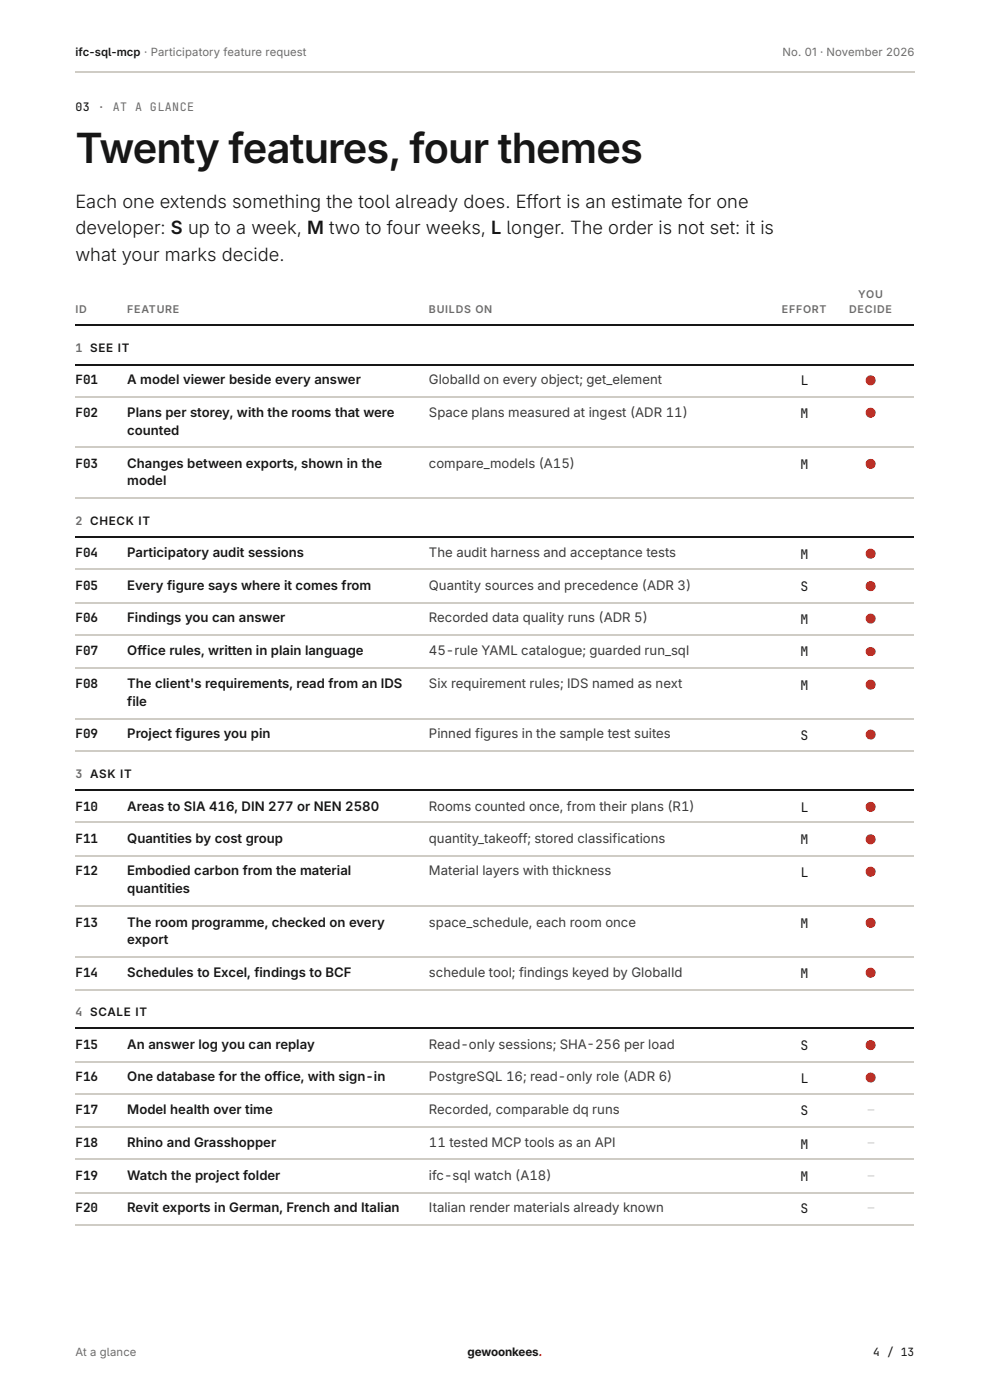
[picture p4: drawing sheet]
<svg xmlns="http://www.w3.org/2000/svg" width="210mm" height="297mm" viewBox="0 0 210 297" stroke-linecap="round" stroke-linejoin="round" font-family="sans-serif">
<defs><g id="words">
<text font-size="8.8" fill="#161616" x="16" y="34.6">Twenty features, four themes</text>
<g font-size="3.9" fill="#161616">
<text x="16" y="44.2">Each one extends something the tool already does. Effort is an estimate for one</text>
<text x="16" y="49.7">developer: S up to a week, M two to four weeks, L longer. The order is not set: it is</text>
<text x="16" y="55.3">what your marks decide.</text>
</g>
<g font-size="2.8" fill="#161616">
<text x="27" y="81.5">A model viewer beside every answer</text>
<text x="169.8" y="81.7">L</text>
<text x="27" y="88.4">Plans per storey, with the rooms that were</text>
<text x="169.8" y="88.6">M</text>
<text x="27" y="92.3">counted</text>
<text x="27" y="99.2">Changes between exports, shown in the</text>
<text x="169.8" y="99.5">M</text>
<text x="27" y="102.9">model</text>
<text x="27" y="118.3">Participatory audit sessions</text>
<text x="169.8" y="118.5">M</text>
<text x="27" y="125.1">Every figure says where it comes from</text>
<text x="169.8" y="125.4">S</text>
<text x="27" y="132">Findings you can answer</text>
<text x="169.8" y="132.3">M</text>
<text x="27" y="138.9">Office rules, written in plain language</text>
<text x="169.8" y="139.2">M</text>
<text x="27" y="146">The client's requirements, read from an IDS</text>
<text x="27" y="149.7">file</text>
<text x="169.8" y="146.3">M</text>
<text x="27" y="156.6">Project figures you pin</text>
<text x="169.8" y="156.9">S</text>
<text x="27" y="172">Areas to SIA 416, DIN 277 or NEN 2580</text>
<text x="169.8" y="172.2">L</text>
<text x="27" y="178.8">Quantities by cost group</text>
<text x="169.8" y="179.1">M</text>
<text x="27" y="185.7">Embodied carbon from the material</text>
<text x="169.8" y="186">L</text>
<text x="27" y="189.4">quantities</text>
<text x="27" y="196.6">The room programme, checked on every</text>
<text x="169.8" y="196.8">M</text>
<text x="27" y="200.3">export</text>
<text x="27" y="207.2">Schedules to Excel, findings to BCF</text>
<text x="169.8" y="207.4">M</text>
<text x="27" y="222.5">An answer log you can replay</text>
<text x="169.8" y="222.8">S</text>
<text x="27" y="229.4">One database for the office, with sign- in</text>
<text x="169.8" y="229.6">L</text>
<text x="27" y="236.3">Model health over time</text>
<text x="169.8" y="236.5">S</text>
<text x="27" y="243.4">Rhino and Grasshopper</text>
<text x="169.8" y="243.7">M</text>
<text x="27" y="250.3">Watch the project folder</text>
<text x="169.8" y="250.5">M</text>
<text x="27" y="257.2">Revit exports in German, French and Italian</text>
<text x="169.8" y="257.4">S</text>
</g>
<g font-size="2.8" fill="#3b3b3b">
<text x="91" y="81.5">GlobalId on every object; get_element</text>
<text x="91" y="88.4">Space plans measured at ingest ( ADR 1</text>
<text x="143" y="88.4">1 )</text>
<text x="91" y="99.2">compare_models ( A1</text>
<text x="119.1" y="99.2">5 )</text>
<text x="91" y="118.3">The audit harness and acceptance tests</text>
<text x="91" y="125.1">Quantity sources and precedence ( ADR 3)</text>
<text x="91" y="132">Recorded data quality runs ( ADR 5 )</text>
<text x="91" y="138.9">45 - rule YAML catalogue; guarded run_sql</text>
<text x="91" y="146">Six requirement rules; IDS named as next</text>
<text x="91" y="156.6">Pinned figures in the sample test suites</text>
<text x="91" y="172">Rooms counted once, from their plans ( R1 )</text>
<text x="91" y="178.8">quantity_takeoff; stored classifications</text>
<text x="91" y="185.7">Material layers with thickness</text>
<text x="91" y="196.6">space_schedule, each room once</text>
<text x="91" y="207.2">schedule tool; findings keyed by GlobalId</text>
<text x="91" y="222.5">Read- only sessions; SHA- 2</text>
<text x="128" y="222.5">5</text>
<text x="129.8" y="222.5">6 per load</text>
<text x="91" y="229.4">PostgreSQL 1</text>
<text x="109.1" y="229.4">6; read- only role ( ADR 6)</text>
<text x="91" y="236.3">Recorded, comparable dq runs</text>
<text x="91" y="243.4">1</text>
<text x="92.8" y="243.4">1 tested MCP tools as an API</text>
<text x="91" y="250.3">ifc- sql watch ( A1</text>
<text x="114.1" y="250.3">8)</text>
<text x="91" y="257.2">Italian render materials already known</text>
</g>
<g font-size="2.7" fill="#161616">
<text x="16" y="81.5">F01</text>
<text x="16" y="88.4">F02</text>
<text x="16" y="99.2">F03</text>
<text x="16" y="118.3">F04</text>
<text x="16" y="125.1">F05</text>
<text x="16" y="132">F06</text>
<text x="16" y="138.9">F07</text>
<text x="16" y="146">F08</text>
<text x="16" y="156.6">F09</text>
<text x="16" y="172">F10</text>
<text x="16" y="178.8">F11</text>
<text x="16" y="185.7">F12</text>
<text x="16" y="196.6">F13</text>
<text x="16" y="207.2">F14</text>
<text x="16" y="222.5">F15</text>
<text x="16" y="229.4">F16</text>
<text x="16" y="236.3">F17</text>
<text x="16" y="243.4">F18</text>
<text x="16" y="250.3">F19</text>
<text x="16" y="257.2">F20</text>
</g>
<g font-size="2.5" fill="#161616">
<text x="16" y="23.5">03 · AT A GLANCE</text>
<text x="99.2" y="287.6">gewoonkees.</text>
</g>
<g font-size="2.5" fill="#6d6c69">
<text x="16" y="74.6">1 SEE IT</text>
<text x="16" y="111.4">2 CHECK IT</text>
<text x="16" y="165.1">3 ASK IT</text>
<text x="16" y="215.6">4 SCALE IT</text>
</g>
<g font-size="2.4" fill="#161616">
<text x="16" y="11.9">ifc-sql-mcp · Participatory feature request</text>
<text x="185.2" y="287.6">4 / 13</text>
</g>
<g font-size="2.4" fill="#6d6c69">
<text x="166" y="11.9">No. 01 · November 2026</text>
<text x="16" y="287.6">At a glance</text>
</g>
<g font-size="2.3" fill="#6d6c69">
<text x="182.1" y="63.2">YOU</text>
<text x="16" y="66.4">ID</text>
<text x="27" y="66.4">FEATURE</text>
<text x="91" y="66.4">BUILDS ON</text>
<text x="165.8" y="66.4">EFFORT</text>
<text x="180.1" y="66.4">DECIDE</text>
</g>
</g></defs>
<g fill="none" stroke="#cfccc5" stroke-width=".26">
<path d="M15.9 15.2h178M15.9 84.3h178M15.9 94.8h178M15.9 105.7h178M15.9 120.8h178M15.9 127.9h178M15.9 134.8h178M15.9 141.7h178M15.9 152.5h178M15.9 159.4h178M15.9 174.5h178M15.9 181.6h178"/>
<path d="M15.9 192.2h178M15.9 203.1h178M15.9 209.9h178M15.9 225.3h178M15.9 232.2h178M15.9 239h178M15.9 245.9h178M15.9 253.1h178M15.9 259.9h178"/>
</g>
<path d="M15.9 68.9h178M15.9 77.4h178M15.9 113.9h178M15.9 167.6h178M15.9 218.1h178" fill="none" stroke="#161616" stroke-width=".26"/>
<g fill="#d0261b">
<circle cx="184.7" cy="80.7" r="1.06"/>
<circle cx="184.7" cy="87.6" r="1.06"/>
<circle cx="184.7" cy="98.4" r="1.06"/>
<circle cx="184.7" cy="117.5" r="1.06"/>
<circle cx="184.7" cy="124.3" r="1.06"/>
<circle cx="184.7" cy="131.2" r="1.06"/>
<circle cx="184.6" cy="138.3" r="1.02"/>
<circle cx="184.7" cy="145.2" r="1.06"/>
<circle cx="184.7" cy="155.8" r="1.06"/>
<circle cx="184.7" cy="171.2" r="1.06"/>
<circle cx="184.7" cy="178.1" r="1.06"/>
<circle cx="184.7" cy="184.9" r="1.06"/>
<circle cx="184.7" cy="195.8" r="1.06"/>
<circle cx="184.7" cy="206.4" r="1.06"/>
<circle cx="184.7" cy="221.7" r="1.06"/>
<circle cx="184.7" cy="228.6" r="1.06"/>
</g>
<use href="#words"/>
</svg>
